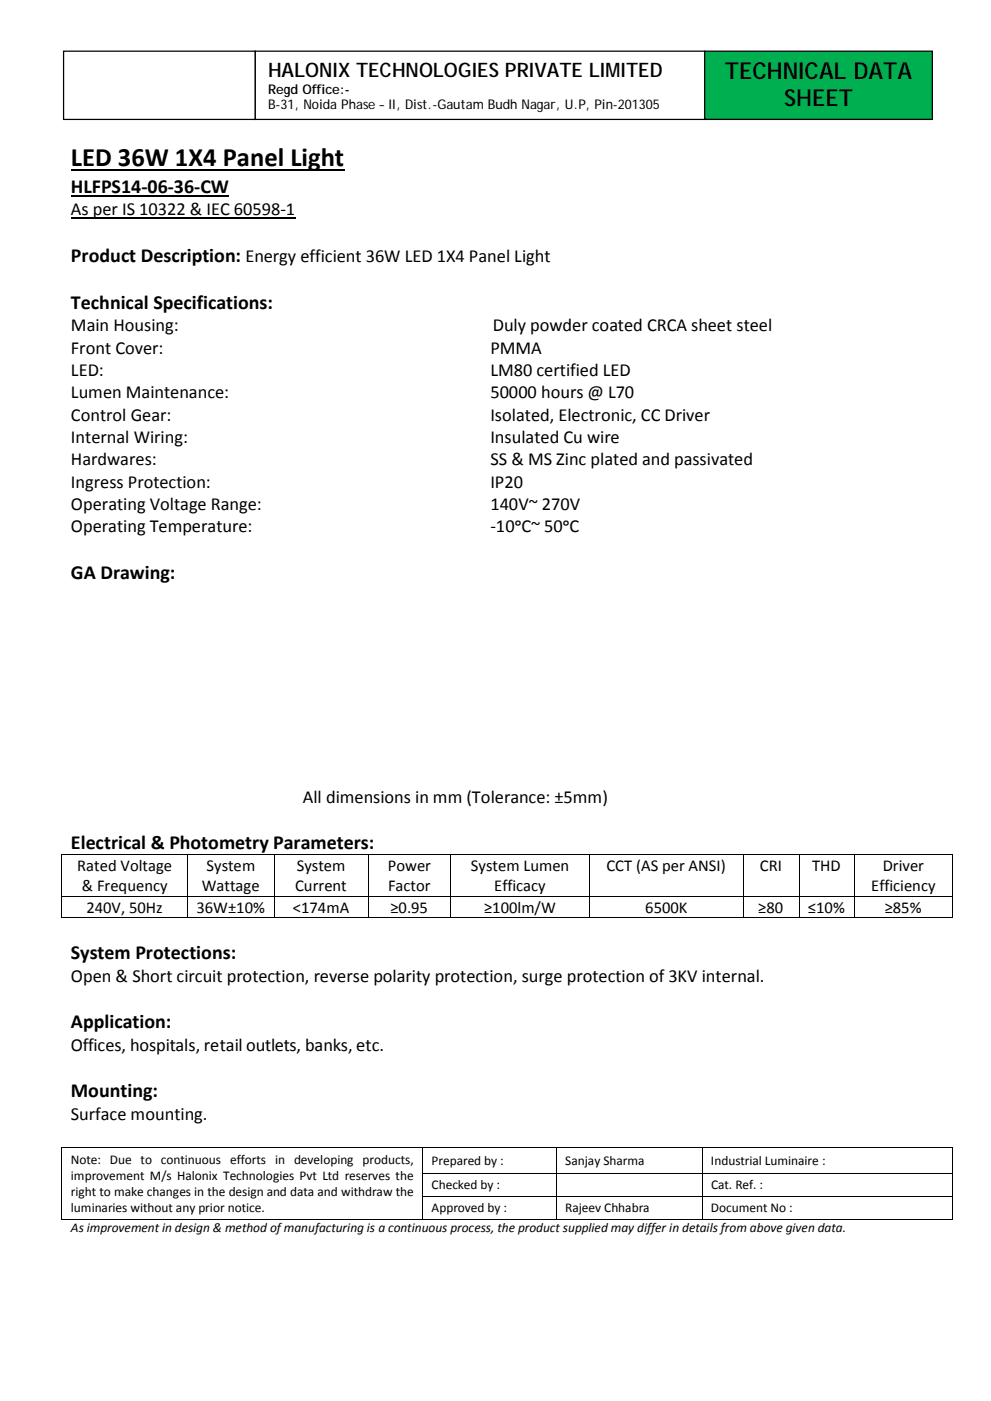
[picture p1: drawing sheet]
<svg xmlns="http://www.w3.org/2000/svg" width="210mm" height="297mm" viewBox="0 0 210 297" stroke-linecap="round" stroke-linejoin="round" font-family="sans-serif">
<defs><g id="words">
<text font-size="5.6" x="15" y="35.3">LED 36W 1X4 Panel Light</text>
<g font-size="5">
<text x="153.6" y="16.7">TECHNICAL DATA</text>
<text x="166.2" y="22.4">SHEET</text>
</g>
<g font-size="4.2">
<text x="56.8" y="16.3">HALONIX TECHNOLOGIES PRIVATE LIMITED</text>
<text x="15" y="40.9">HLFPS14-06-36-CW</text>
<text x="15" y="55.5">Product Description: Energy efficient 36W LED 1X4 Panel Light</text>
<text x="15" y="65.4">Technical Specifications:</text>
<text x="15" y="122.7">GA Drawing:</text>
<text x="15" y="180">Electrical &amp; Photometry Parameters:</text>
<text x="15" y="203.3">System Protections:</text>
<text x="15" y="217.9">Application:</text>
<text x="15" y="232.6">Mounting:</text>
</g>
<g font-size="3.9">
<text x="15" y="45.6">As per IS 10322 &amp; IEC 60598-1</text>
<text x="15" y="70.2">Main Housing:</text>
<text x="104.4" y="70.2">Duly powder coated CRCA sheet steel</text>
<text x="15" y="74.9">Front Cover:</text>
<text x="103.9" y="74.9">PMMA</text>
<text x="15" y="79.7">LED:</text>
<text x="103.9" y="79.7">LM80 certified LED</text>
<text x="15" y="84.4">Lumen Maintenance:</text>
<text x="15" y="89.1">Control Gear:</text>
<text x="103.9" y="84.4">50000 hours @ L70</text>
<text x="103.9" y="89.1">Isolated, Electronic, CC Driver</text>
<text x="15" y="93.8">Internal Wiring:</text>
<text x="103.9" y="93.8">Insulated Cu wire</text>
<text x="15" y="98.6">Hardwares:</text>
<text x="103.9" y="98.6">SS &amp; MS Zinc plated and passivated</text>
<text x="15" y="103.3">Ingress Protection:</text>
<text x="103.9" y="103.3">IP20</text>
<text x="15" y="112.8">Operating Temperature:</text>
<text x="15" y="108.1">Operating Voltage Range:</text>
<text x="103.9" y="112.8">-10ᵒC~ 50ᵒC</text>
<text x="103.9" y="108.1">140V~ 270V</text>
<text x="64.2" y="170.1">All dimensions in mm (Tolerance: ±5mm)</text>
<text x="15" y="208.1">Open &amp; Short circuit protection, reverse polarity protection, surge protection of 3KV internal.</text>
<text x="15" y="222.7">Offices, hospitals, retail outlets, banks, etc.</text>
<text x="15" y="237.4">Surface mounting.</text>
</g>
<g font-size="3.5">
<text x="16.4" y="184.6">Rated Voltage</text>
<text x="43.8" y="184.6">System</text>
<text x="62.9" y="184.6">System</text>
<text x="82.2" y="184.6">Power</text>
<text x="99.8" y="184.6">System Lumen</text>
<text x="128.6" y="184.6">CCT (AS per ANSI)</text>
<text x="161.1" y="184.6">CRI</text>
<text x="172.1" y="184.6">THD</text>
<text x="187.1" y="184.6">Driver</text>
<text x="17.4" y="188.9">&amp; Frequency</text>
<text x="42.8" y="188.9">Wattage</text>
<text x="62.6" y="188.9">Current</text>
<text x="82.3" y="188.9">Factor</text>
<text x="104.8" y="188.9">Efficacy</text>
<text x="184.7" y="188.9">Efficiency</text>
<text x="18.3" y="193.4">240V, 50Hz</text>
<text x="41.7" y="193.4">36W±10%</text>
<text x="62.1" y="193.4">&lt;174mA</text>
<text x="82.8" y="193.4">≥0.95</text>
<text x="102.6" y="193.4">≥100lm/W</text>
<text x="136.8" y="193.4">6500K</text>
<text x="160.7" y="193.4">≥80</text>
<text x="171.2" y="193.4">≤10%</text>
<text x="187.5" y="193.4">≥85%</text>
</g>
<g font-size="2.8">
<text x="56.8" y="19.9">Regd Office:-</text>
<text x="56.8" y="23.2">B-31, Noida Phase – II, Dist.-Gautam Budh Nagar, U.P, Pin-201305</text>
<text x="15" y="246.6">Note: Due to continuous efforts in developing products,</text>
<text x="15" y="250.1">improvement M/s Halonix Technologies Pvt Ltd reserves the</text>
<text x="91.5" y="246.9">Prepared by :</text>
<text x="119.8" y="246.9">Sanjay Sharma</text>
<text x="150.7" y="246.9">Industrial Luminaire :</text>
<text x="15" y="253.5">right to make changes in the design and data and withdraw the</text>
<text x="15" y="257">luminaries without any prior notice.</text>
<text x="91.5" y="252.1">Checked by :</text>
<text x="91.5" y="256.9">Approved by :</text>
<text x="119.8" y="256.9">Rajeev Chhabra</text>
<text x="150.7" y="256.9">Document No :</text>
<text x="150.7" y="252.1">Cat. Ref. :</text>
<text x="15" y="261.1">As improvement in design &amp; method of manufacturing is a continuous process, the product supplied may differ in details from above given data.</text>
</g>
</g></defs>
<path d="M15 36.1h57.9" fill="none" stroke="#000" stroke-width=".38"/>
<path d="M15 41.5h33.5" fill="none" stroke="#000" stroke-width=".3"/>
<path d="M15 46.2h47.6" fill="none" stroke="#000" stroke-width=".25"/>
<g fill="#000">
<path d="M13 181.1h.2v.2h-.2zM13 189.9h.2v.1h-.2zM13 194.4h.2v.2h-.2zM39.7 181.1h.2v.2h-.2zM39.7 189.9h.2v.1h-.2zM39.7 194.4h.2v.2h-.2zM58.1 181.1h.2v.2h-.2zM58.1 189.9h.2v.1h-.2zM58.1 194.4h.2v.2h-.2zM78 181.1h.2v.2h-.2zM78 189.9h.2v.1h-.2zM78 194.4h.2v.2h-.2z"/>
<path d="M95.4 181.1h.2v.2h-.2zM95.4 189.9h.2v.1h-.2zM95.4 194.4h.2v.2h-.2zM125 181.1h.1v.2h-.1zM125 189.9h.1v.1h-.1zM125 194.4h.1v.2h-.1zM157.5 181.1h.1v.2h-.1zM157.5 189.9h.1v.1h-.1zM157.5 194.4h.1v.2h-.1zM169.3 181.1h.2v.2h-.2zM169.3 189.9h.2v.1h-.2zM169.3 194.4h.2v.2h-.2z"/>
<path d="M181 181.1h.1v.2h-.1zM181 189.9h.1v.1h-.1zM181 194.4h.1v.2h-.1zM201.9 181.1h.2v.2h-.2zM201.9 189.9h.2v.1h-.2zM201.9 194.4h.2v.2h-.2zM13 243.2h.2v.2h-.2zM13 248.6h.2v.2h-.2zM13 253.5h.2v.2h-.2zM13 258.3h.2v.1h-.2zM89.5 243.2h.2v.2h-.2zM89.5 248.6h.2v.2h-.2z"/>
<path d="M89.5 253.5h.2v.2h-.2zM89.5 258.3h.2v.1h-.2zM117.9 243.2h.1v.2h-.1zM117.9 248.6h.1v.2h-.1zM117.9 253.5h.1v.2h-.1zM117.9 258.3h.1v.1h-.1zM148.7 243.2h.2v.2h-.2zM148.7 248.6h.2v.2h-.2zM148.7 253.5h.2v.2h-.2zM148.7 258.3h.2v.1h-.2zM201.9 243.2h.2v.2h-.2zM201.9 248.6h.2v.2h-.2z"/>
<path d="M201.9 253.5h.2v.2h-.2zM201.9 258.3h.2v.1h-.2z"/>
</g>
<g fill="none" stroke="#000" stroke-width=".21">
<path d="M13.1 181.3v8.6M13.1 190v4.4M13.2 181.2h26.5M13.2 189.9h26.5M13.2 194.5h26.5M39.8 181.3v8.6M39.8 190v4.4M39.9 181.2h18.2M39.9 189.9h18.2M39.9 194.5h18.2M58.2 181.3v8.6M58.2 190v4.4"/>
<path d="M58.3 181.2h19.7M58.3 189.9h19.7M58.3 194.5h19.7M78.1 181.3v8.6M78.1 190v4.4M78.2 181.2h17.2M78.2 189.9h17.2M78.2 194.5h17.2M95.5 181.3v8.6M95.5 190v4.4M95.6 181.2h29.4M95.6 189.9h29.4"/>
<path d="M95.6 194.5h29.4M125.1 181.3v8.6M125.1 190v4.4M125.1 181.2h32.4M125.1 189.9h32.4M125.1 194.5h32.4M157.6 181.3v8.6M157.6 190v4.4M157.6 181.2h11.7M157.6 189.9h11.7M157.6 194.5h11.7M169.4 181.3v8.6"/>
<path d="M169.4 190v4.4M169.5 181.2h11.5M169.5 189.9h11.5M169.5 194.5h11.5M181.1 181.3v8.6M181.1 190v4.4M181.1 181.2h20.8M181.1 189.9h20.8M181.1 194.5h20.8M202 181.3v8.6M202 190v4.4M13.1 243.4v5.2"/>
<path d="M13.1 248.8v4.7M13.1 253.7v4.6M13.2 243.3h76.3M13.2 258.4h76.3M89.6 243.4v5.2M89.6 248.8v4.7M89.6 253.7v4.6M89.7 243.3h28.2M89.7 248.7h28.2M89.7 253.6h28.2M89.7 258.4h28.2M117.9 243.4v5.2"/>
<path d="M117.9 248.8v4.7M117.9 253.7v4.6M118 243.3h30.7M118 248.7h30.7M118 253.6h30.7M118 258.4h30.7M148.8 243.4v5.2M148.8 248.8v4.7M148.8 253.7v4.6M148.9 243.3h53M148.9 248.7h53M148.9 253.6h53"/>
<path d="M148.9 258.4h53M202 243.4v5.2M202 248.8v4.7M202 253.7v4.6"/>
</g>
<path d="M149.4 10.8h48.2v14.5h-48.2z" fill-rule="evenodd" fill="#00b050" stroke="#000" stroke-width=".26"/>
<g fill="#fff" stroke="#000" stroke-width=".26">
<path d="M13.5 10.8h40.6v14.5h-40.6z" fill-rule="evenodd"/>
<path d="M54.1 10.8h95.3v14.5h-95.3z" fill-rule="evenodd"/>
</g>
<use href="#words"/>
</svg>
